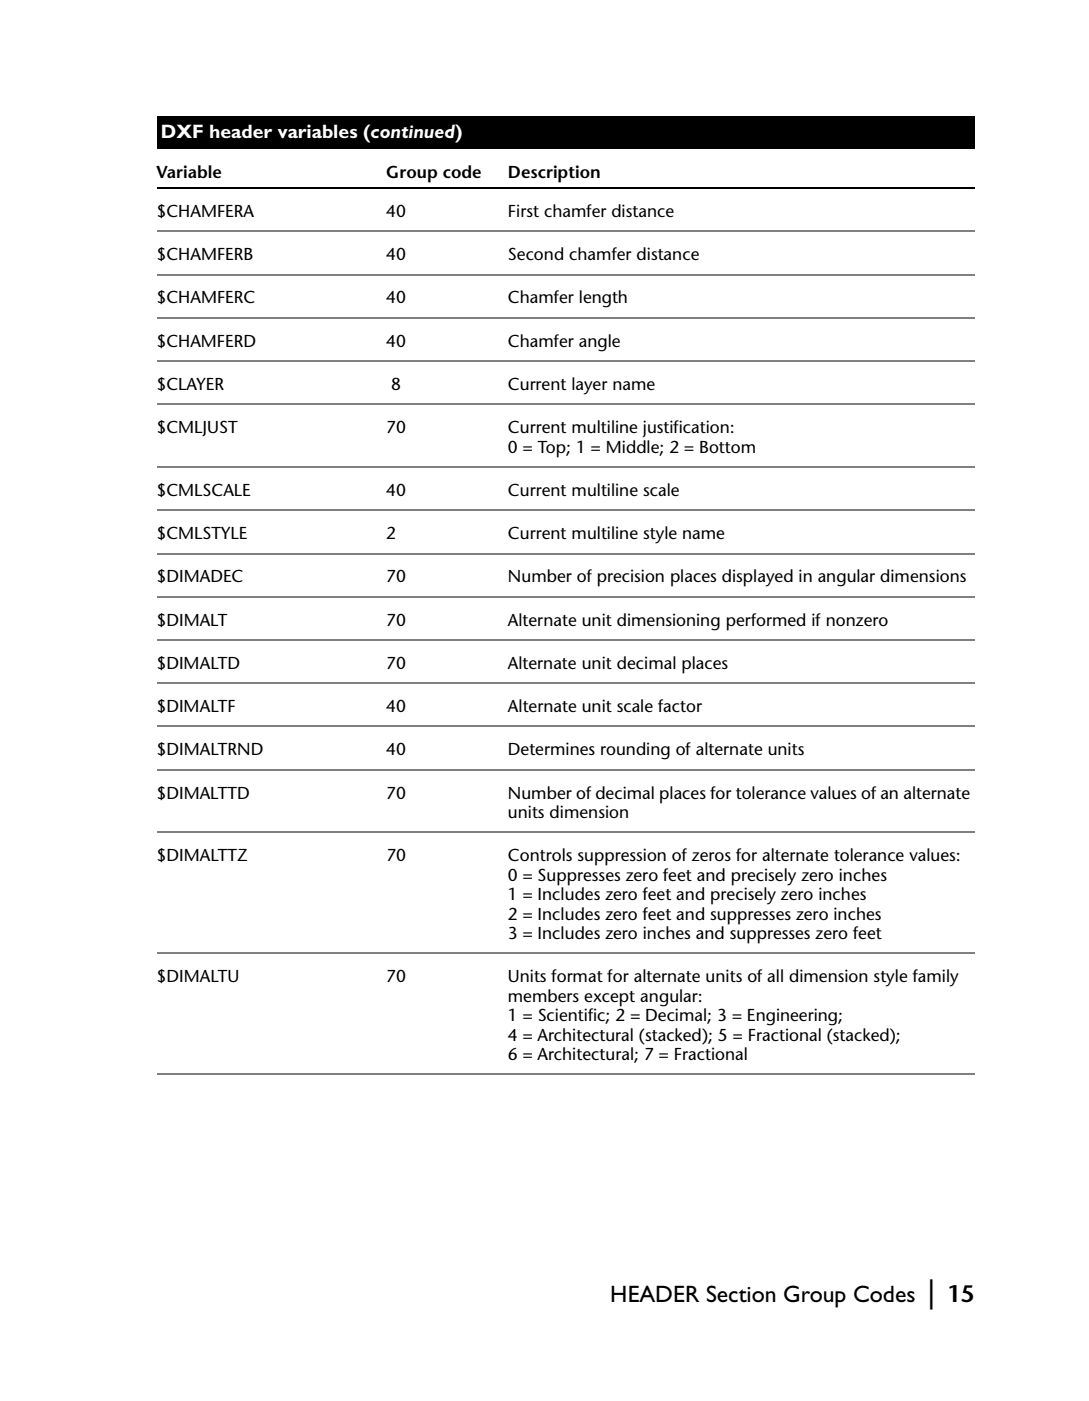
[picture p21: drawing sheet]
<svg xmlns="http://www.w3.org/2000/svg" width="178mm" height="229mm" viewBox="0 0 178 229" stroke-linecap="round" stroke-linejoin="round" font-family="sans-serif">
<defs><g id="words">
<text font-size="4.9" x="151.4" y="212.5">|</text>
<g font-size="3.9">
<text x="99.6" y="212.5">HEADER Section Group Codes</text>
<text x="154.7" y="212.5">15</text>
</g>
<text font-size="3.2" fill="#fff" x="26.3" y="22.6">DXF header variables (continued)</text>
<g font-size="2.8">
<text x="25.6" y="29">Variable</text>
<text x="63.1" y="29">Group code</text>
<text x="82.9" y="29">Description</text>
<text x="25.6" y="35.4">$CHAMFERA</text>
<text x="63.1" y="35.4">40</text>
<text x="82.9" y="35.4">First chamfer distance</text>
<text x="25.6" y="42.4">$CHAMFERB</text>
<text x="63.1" y="42.4">40</text>
<text x="82.9" y="42.4">Second chamfer distance</text>
<text x="25.6" y="49.5">$CHAMFERC</text>
<text x="63.1" y="49.5">40</text>
<text x="82.9" y="49.5">Chamfer length</text>
<text x="25.6" y="56.6">$CHAMFERD</text>
<text x="63.1" y="56.6">40</text>
<text x="82.9" y="56.6">Chamfer angle</text>
<text x="25.6" y="63.6">$CLAYER</text>
<text x="63.9" y="63.6">8</text>
<text x="82.9" y="63.6">Current layer name</text>
<text x="25.6" y="70.7">$CMLJUST</text>
<text x="63.1" y="70.7">70</text>
<text x="82.9" y="70.7">Current multiline justification:</text>
<text x="82.9" y="73.9">0 = Top; 1 = Middle; 2 = Bottom</text>
<text x="25.6" y="80.9">$CMLSCALE</text>
<text x="63.1" y="80.9">40</text>
<text x="82.9" y="80.9">Current multiline scale</text>
<text x="25.6" y="87.9">$CMLSTYLE</text>
<text x="63.1" y="87.9">2</text>
<text x="82.9" y="87.9">Current multiline style name</text>
<text x="25.6" y="95">$DIMADEC</text>
<text x="63.1" y="95">70</text>
<text x="82.9" y="95">Number of precision places displayed in angular dimensions</text>
<text x="25.6" y="102.1">$DIMALT</text>
<text x="63.1" y="102.1">70</text>
<text x="82.9" y="102.1">Alternate unit dimensioning performed if nonzero</text>
<text x="25.6" y="109.1">$DIMALTD</text>
<text x="63.1" y="109.1">70</text>
<text x="82.9" y="109.1">Alternate unit decimal places</text>
<text x="25.6" y="116.2">$DIMALTF</text>
<text x="63.1" y="116.2">40</text>
<text x="82.9" y="116.2">Alternate unit scale factor</text>
<text x="25.6" y="123.2">$DIMALTRND</text>
<text x="63.1" y="123.2">40</text>
<text x="82.9" y="123.2">Determines rounding of alternate units</text>
<text x="25.6" y="130.3">$DIMALTTD</text>
<text x="63.1" y="130.3">70</text>
<text x="82.9" y="130.3">Number of decimal places for tolerance values of an alternate</text>
<text x="82.9" y="133.5">units dimension</text>
<text x="25.6" y="140.5">$DIMALTTZ</text>
<text x="63.1" y="140.5">70</text>
<text x="82.9" y="143.7">0 = Suppresses zero feet and precisely zero inches</text>
<text x="82.9" y="140.5">Controls suppression of zeros for alternate tolerance values:</text>
<text x="82.9" y="146.9">1 = Includes zero feet and precisely zero inches</text>
<text x="82.9" y="150.1">2 = Includes zero feet and suppresses zero inches</text>
<text x="82.9" y="153.2">3 = Includes zero inches and suppresses zero feet</text>
<text x="25.6" y="160.3">$DIMALTU</text>
<text x="63.1" y="160.3">70</text>
<text x="82.9" y="160.3">Units format for alternate units of all dimension style family</text>
<text x="82.9" y="163.5">members except angular:</text>
<text x="82.9" y="166.6">1 = Scientific; 2 = Decimal; 3 = Engineering;</text>
<text x="82.9" y="169.8">4 = Architectural (stacked); 5 = Fractional (stacked);</text>
<text x="82.9" y="173">6 = Architectural; 7 = Fractional</text>
</g>
</g></defs>
<path d="M25.6 19h133.5v5.3h-133.5z" fill="#000"/>
<path d="M25.6 30.7h133.5" fill="none" stroke="#000" stroke-width=".17"/>
<g fill="none" stroke="#808080" stroke-width=".17">
<path d="M25.6 37.7h133.5M25.6 44.8h133.5M25.6 51.9h133.5M25.6 58.9h133.5M25.6 66h133.5M25.6 76.2h133.5M25.6 83.2h133.5M25.6 90.3h133.5M25.6 97.4h133.5M25.6 104.4h133.5M25.6 111.5h133.5M25.6 118.5h133.5"/>
<path d="M25.6 125.6h133.5M25.6 135.8h133.5M25.6 155.6h133.5M25.6 175.3h133.5"/>
</g>
<use href="#words"/>
</svg>
